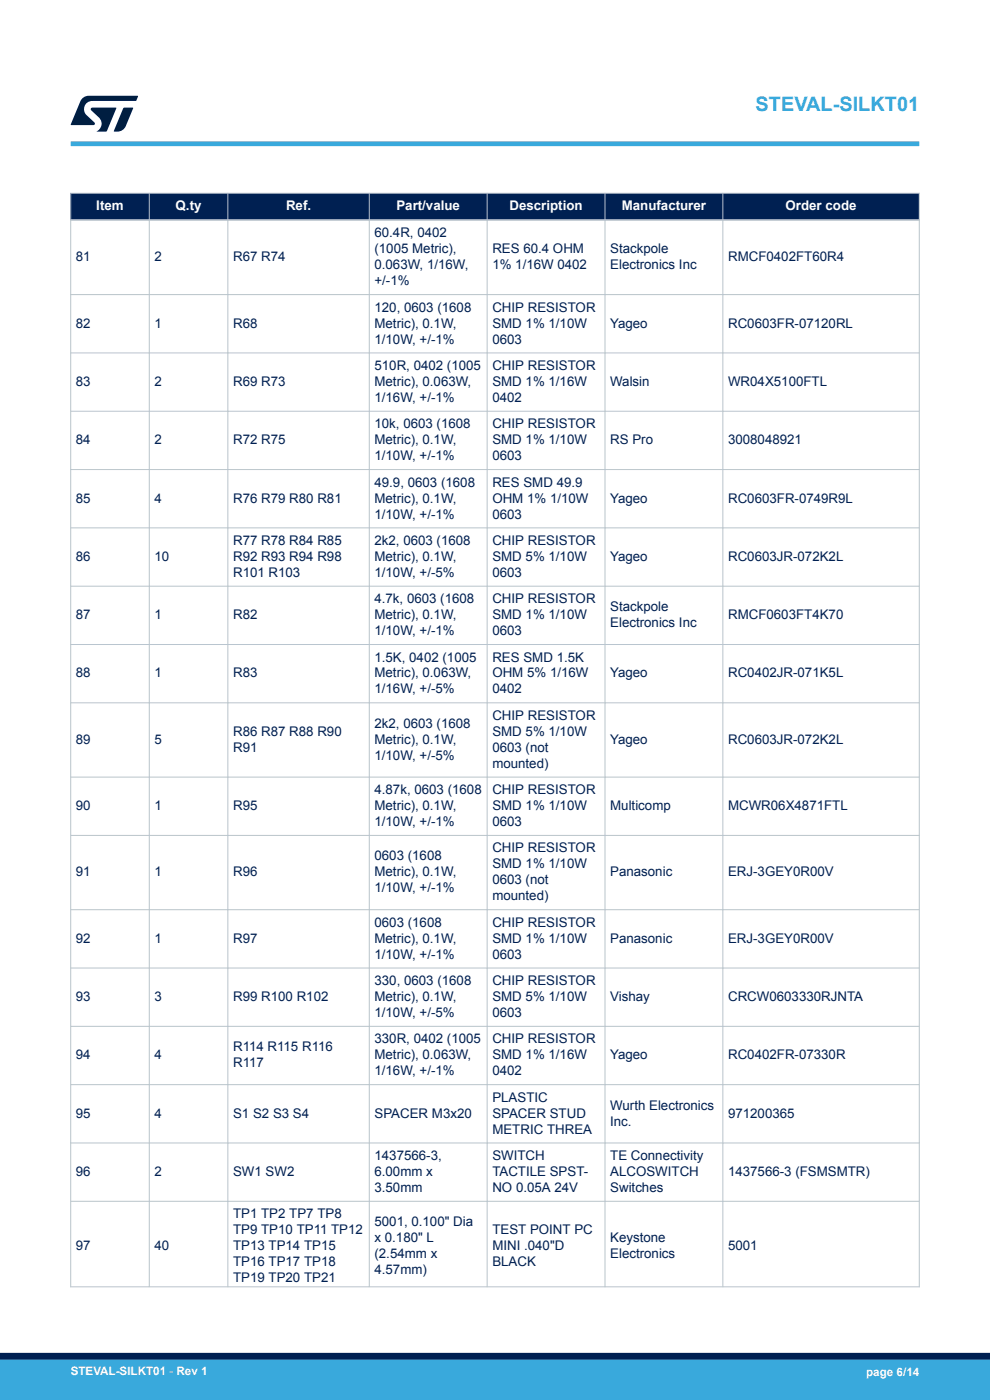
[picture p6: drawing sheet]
<svg xmlns="http://www.w3.org/2000/svg" width="210mm" height="297mm" viewBox="0 0 210 297" stroke-linecap="round" stroke-linejoin="round" font-family="sans-serif">
<defs><g id="words">
<text font-size="4.2" fill="#39a9dc" x="160.3" y="23.5">STEVAL-SILKT01</text>
<g font-size="2.8" fill="#fff">
<text x="20.4" y="44.6">Item</text>
<text x="37.3" y="44.6">Q.ty</text>
<text x="60.7" y="44.6">Ref.</text>
<text x="84.1" y="44.6">Part/value</text>
<text x="108.1" y="44.6">Description</text>
<text x="131.9" y="44.6">Manufacturer</text>
<text x="166.6" y="44.6">Order code</text>
</g>
<g font-size="2.8" fill="#002052">
<text x="79.4" y="50.4">60.4R, 0402</text>
<text x="79.4" y="53.7">(1005 Metric),</text>
<text x="104.4" y="53.7">RES 60.4 OHM</text>
<text x="129.4" y="53.7">Stackpole</text>
<text x="16.1" y="55.4">81</text>
<text x="32.8" y="55.4">2</text>
<text x="49.4" y="55.4">R67 R74</text>
<text x="79.4" y="57.1">0.063W, 1/16W,</text>
<text x="104.4" y="57.1">1% 1/16W 0402</text>
<text x="129.4" y="57.1">Electronics Inc</text>
<text x="154.4" y="55.4">RMCF0402FT60R4</text>
<text x="79.4" y="60.5">+/-1%</text>
<text x="16.1" y="69.5">82</text>
<text x="32.8" y="69.5">1</text>
<text x="49.4" y="69.5">R68</text>
<text x="79.4" y="66.1">120, 0603 (1608</text>
<text x="79.4" y="69.5">Metric), 0.1W,</text>
<text x="104.4" y="66.1">CHIP RESISTOR</text>
<text x="104.4" y="69.5">SMD 1% 1/10W</text>
<text x="129.4" y="69.5">Yageo</text>
<text x="154.4" y="69.5">RC0603FR-07120RL</text>
<text x="79.4" y="72.9">1/10W, +/-1%</text>
<text x="104.4" y="72.9">0603</text>
<text x="16.1" y="81.9">83</text>
<text x="32.8" y="81.9">2</text>
<text x="49.4" y="81.9">R69 R73</text>
<text x="79.4" y="78.5">510R, 0402 (1005</text>
<text x="79.4" y="81.9">Metric), 0.063W,</text>
<text x="104.4" y="78.5">CHIP RESISTOR</text>
<text x="104.4" y="81.9">SMD 1% 1/16W</text>
<text x="129.4" y="81.9">Walsin</text>
<text x="154.4" y="81.9">WR04X5100FTL</text>
<text x="79.4" y="85.3">1/16W, +/-1%</text>
<text x="104.4" y="85.3">0402</text>
<text x="16.1" y="94.2">84</text>
<text x="32.8" y="94.2">2</text>
<text x="49.4" y="94.2">R72 R75</text>
<text x="79.4" y="90.9">10k, 0603 (1608</text>
<text x="79.4" y="94.2">Metric), 0.1W,</text>
<text x="104.4" y="90.9">CHIP RESISTOR</text>
<text x="104.4" y="94.2">SMD 1% 1/10W</text>
<text x="129.4" y="94.2">RS Pro</text>
<text x="154.4" y="94.2">3008048921</text>
<text x="79.4" y="97.6">1/10W, +/-1%</text>
<text x="104.4" y="97.6">0603</text>
<text x="16.1" y="106.6">85</text>
<text x="32.8" y="106.6">4</text>
<text x="49.4" y="106.6">R76 R79 R80 R81</text>
<text x="79.4" y="103.2">49.9, 0603 (1608</text>
<text x="79.4" y="106.6">Metric), 0.1W,</text>
<text x="104.4" y="103.2">RES SMD 49.9</text>
<text x="104.4" y="106.6">OHM 1% 1/10W</text>
<text x="129.4" y="106.6">Yageo</text>
<text x="154.4" y="106.6">RC0603FR-0749R9L</text>
<text x="79.4" y="110">1/10W, +/-1%</text>
<text x="104.4" y="110">0603</text>
<text x="16.1" y="119">86</text>
<text x="32.8" y="119">10</text>
<text x="49.4" y="115.6">R77 R78 R84 R85</text>
<text x="49.4" y="119">R92 R93 R94 R98</text>
<text x="79.4" y="115.6">2k2, 0603 (1608</text>
<text x="79.4" y="119">Metric), 0.1W,</text>
<text x="104.4" y="115.6">CHIP RESISTOR</text>
<text x="104.4" y="119">SMD 5% 1/10W</text>
<text x="129.4" y="119">Yageo</text>
<text x="154.4" y="119">RC0603JR-072K2L</text>
<text x="49.4" y="122.4">R101 R103</text>
<text x="79.4" y="122.4">1/10W, +/-5%</text>
<text x="104.4" y="122.4">0603</text>
<text x="16.1" y="131.4">87</text>
<text x="32.8" y="131.4">1</text>
<text x="49.4" y="131.4">R82</text>
<text x="79.4" y="128">4.7k, 0603 (1608</text>
<text x="79.4" y="131.4">Metric), 0.1W,</text>
<text x="104.4" y="128">CHIP RESISTOR</text>
<text x="104.4" y="131.4">SMD 1% 1/10W</text>
<text x="129.4" y="129.7">Stackpole</text>
<text x="154.4" y="131.4">RMCF0603FT4K70</text>
<text x="79.4" y="134.7">1/10W, +/-1%</text>
<text x="104.4" y="134.7">0603</text>
<text x="129.4" y="133">Electronics Inc</text>
<text x="16.1" y="143.7">88</text>
<text x="32.8" y="143.7">1</text>
<text x="49.4" y="143.7">R83</text>
<text x="79.4" y="140.3">1.5K, 0402 (1005</text>
<text x="79.4" y="143.7">Metric), 0.063W,</text>
<text x="104.4" y="140.3">RES SMD 1.5K</text>
<text x="104.4" y="143.7">OHM 5% 1/16W</text>
<text x="129.4" y="143.7">Yageo</text>
<text x="154.4" y="143.7">RC0402JR-071K5L</text>
<text x="79.4" y="147.1">1/16W, +/-5%</text>
<text x="104.4" y="147.1">0402</text>
<text x="79.4" y="154.4">2k2, 0603 (1608</text>
<text x="104.4" y="152.7">CHIP RESISTOR</text>
<text x="16.1" y="157.8">89</text>
<text x="32.8" y="157.8">5</text>
<text x="49.4" y="156.1">R86 R87 R88 R90</text>
<text x="49.4" y="159.5">R91</text>
<text x="79.4" y="157.8">Metric), 0.1W,</text>
<text x="79.4" y="161.2">1/10W, +/-5%</text>
<text x="104.4" y="156.1">SMD 5% 1/10W</text>
<text x="104.4" y="159.5">0603 (not</text>
<text x="129.4" y="157.8">Yageo</text>
<text x="154.4" y="157.8">RC0603JR-072K2L</text>
<text x="104.4" y="162.9">mounted)</text>
<text x="16.1" y="171.9">90</text>
<text x="32.8" y="171.9">1</text>
<text x="49.4" y="171.9">R95</text>
<text x="79.4" y="168.5">4.87k, 0603 (1608</text>
<text x="79.4" y="171.9">Metric), 0.1W,</text>
<text x="104.4" y="168.5">CHIP RESISTOR</text>
<text x="104.4" y="171.9">SMD 1% 1/10W</text>
<text x="129.4" y="171.9">Multicomp</text>
<text x="154.4" y="171.9">MCWR06X4871FTL</text>
<text x="79.4" y="175.2">1/10W, +/-1%</text>
<text x="104.4" y="175.2">0603</text>
<text x="16.1" y="185.9">91</text>
<text x="32.8" y="185.9">1</text>
<text x="49.4" y="185.9">R96</text>
<text x="79.4" y="182.5">0603 (1608</text>
<text x="79.4" y="185.9">Metric), 0.1W,</text>
<text x="104.4" y="180.8">CHIP RESISTOR</text>
<text x="104.4" y="184.2">SMD 1% 1/10W</text>
<text x="129.4" y="185.9">Panasonic</text>
<text x="154.4" y="185.9">ERJ-3GEY0R00V</text>
<text x="79.4" y="189.3">1/10W, +/-1%</text>
<text x="104.4" y="187.6">0603 (not</text>
<text x="104.4" y="191">mounted)</text>
<text x="79.4" y="196.6">0603 (1608</text>
<text x="104.4" y="196.6">CHIP RESISTOR</text>
<text x="16.1" y="200">92</text>
<text x="32.8" y="200">1</text>
<text x="49.4" y="200">R97</text>
<text x="79.4" y="200">Metric), 0.1W,</text>
<text x="79.4" y="203.4">1/10W, +/-1%</text>
<text x="104.4" y="200">SMD 1% 1/10W</text>
<text x="104.4" y="203.4">0603</text>
<text x="129.4" y="200">Panasonic</text>
<text x="154.4" y="200">ERJ-3GEY0R00V</text>
<text x="79.4" y="209">330, 0603 (1608</text>
<text x="104.4" y="209">CHIP RESISTOR</text>
<text x="16.1" y="212.4">93</text>
<text x="32.8" y="212.4">3</text>
<text x="49.4" y="212.4">R99 R100 R102</text>
<text x="79.4" y="212.4">Metric), 0.1W,</text>
<text x="79.4" y="215.7">1/10W, +/-5%</text>
<text x="104.4" y="212.4">SMD 5% 1/10W</text>
<text x="104.4" y="215.7">0603</text>
<text x="129.4" y="212.4">Vishay</text>
<text x="154.4" y="212.4">CRCW0603330RJNTA</text>
<text x="79.4" y="221.3">330R, 0402 (1005</text>
<text x="104.4" y="221.3">CHIP RESISTOR</text>
<text x="16.1" y="224.7">94</text>
<text x="32.8" y="224.7">4</text>
<text x="49.4" y="223">R114 R115 R116</text>
<text x="49.4" y="226.4">R117</text>
<text x="79.4" y="224.7">Metric), 0.063W,</text>
<text x="104.4" y="224.7">SMD 1% 1/16W</text>
<text x="129.4" y="224.7">Yageo</text>
<text x="154.4" y="224.7">RC0402FR-07330R</text>
<text x="79.4" y="228.1">1/16W, +/-1%</text>
<text x="104.4" y="228.1">0402</text>
<text x="104.4" y="233.7">PLASTIC</text>
<text x="16.1" y="237.1">95</text>
<text x="32.8" y="237.1">4</text>
<text x="49.4" y="237.1">S1 S2 S3 S4</text>
<text x="79.4" y="237.1">SPACER M3x20</text>
<text x="104.4" y="237.1">SPACER STUD</text>
<text x="129.4" y="235.4">Wurth Electronics</text>
<text x="129.4" y="238.8">Inc.</text>
<text x="154.4" y="237.1">971200365</text>
<text x="104.4" y="240.5">METRIC THREA</text>
<text x="16.1" y="249.5">96</text>
<text x="32.8" y="249.5">2</text>
<text x="49.4" y="249.5">SW1 SW2</text>
<text x="79.4" y="246.1">1437566-3,</text>
<text x="79.4" y="249.5">6.00mm x</text>
<text x="104.4" y="246.1">SWITCH</text>
<text x="104.4" y="249.5">TACTILE SPST-</text>
<text x="129.4" y="246.1">TE Connectivity</text>
<text x="129.4" y="249.5">ALCOSWITCH</text>
<text x="154.4" y="249.5">1437566-3 (FSMSMTR)</text>
<text x="79.4" y="252.9">3.50mm</text>
<text x="104.4" y="252.9">NO 0.05A 24V</text>
<text x="129.4" y="252.9">Switches</text>
<text x="49.4" y="258.5">TP1 TP2 TP7 TP8</text>
<text x="49.4" y="261.8">TP9 TP10 TP11 TP12</text>
<text x="79.4" y="260.2">5001, 0.100&quot; Dia</text>
<text x="79.4" y="263.5">x 0.180&quot; L</text>
<text x="104.4" y="261.8">TEST POINT PC</text>
<text x="129.4" y="263.5">Keystone</text>
<text x="16.1" y="265.2">97</text>
<text x="32.8" y="265.2">40</text>
<text x="49.4" y="265.2">TP13 TP14 TP15</text>
<text x="49.4" y="268.6">TP16 TP17 TP18</text>
<text x="79.4" y="266.9">(2.54mm x</text>
<text x="104.4" y="265.2">MINI .040&quot;D</text>
<text x="104.4" y="268.6">BLACK</text>
<text x="129.4" y="266.9">Electronics</text>
<text x="154.4" y="265.2">5001</text>
<text x="49.4" y="272">TP19 TP20 TP21</text>
<text x="79.4" y="270.3">4.57mm)</text>
</g>
<g font-size="2.5" fill="#fff">
<text x="15" y="291.6">STEVAL-SILKT01 - Rev 1</text>
<text x="183.7" y="291.9">page 6/14</text>
</g>
</g></defs>
<g fill="#002052">
<path d="M15 41h180v5.7h-180z" fill-rule="evenodd"/>
<path d="M15 41h180v5.7h-180z" fill-rule="evenodd"/>
</g>
<g fill="none" stroke="#b9c4ca" stroke-width=".21">
<path d="M14.9 41h180.2M15 40.9v232.2M31.7 40.9v232.2M48.3 40.9v232.2M78.3 40.9v232.2M103.3 40.9v232.2M128.3 40.9v232.2M153.3 40.9v232.2M195 40.9v232.2M14.9 62.5h180.2M14.9 74.9h180.2M14.9 87.2h180.2"/>
<path d="M14.9 99.6h180.2M14.9 112h180.2M14.9 124.4h180.2M14.9 136.7h180.2M14.9 149.1h180.2M14.9 164.9h180.2M14.9 177.2h180.2M14.9 193h180.2M14.9 205.4h180.2M14.9 217.7h180.2M14.9 230.1h180.2M14.9 242.5h180.2"/>
<path d="M14.9 254.8h180.2M14.9 273h180.2"/>
</g>
<path d="M14.9 46.7h180.2" fill="none" stroke="#b9c4ca" stroke-width=".35"/>
<path d="M15 30.5h180" fill="none" stroke="#39a9dc" stroke-width="1"/>
<g fill="#001e41">
<path d="M17.6 20.8l1.2-.5 10.5 .1-.5 1h-9.2a1.74 1.74 0 0 0-1.6 1 1.74 1.74 0 0 0 .3 2l1.7 1.6 .1 .2-.1 .3h-5l2.1-5z"/>
<path d="M26.2 22.9h2.1l-1.6 3.9a1.92 1.92 0 0 1-1.8 1.1h-.7l-.1-.1z"/>
<path d="M19.4 22.9l5.2-.1 .1 .1-2.1 5h-2.1a1.85 1.85 0 0 0 .5-2.9l-1.6-1.6-.2-.2z"/>
</g>
<g fill="#39a9dc">
<path d="M0 288.4h210v8.6h-210z" fill-rule="evenodd"/>
<path d="M-.1 288.4h210.2v4.4h-210.2z" fill-rule="evenodd"/>
</g>
<path d="M0 287.7h210" fill="none" stroke="#002052" stroke-width="1.4"/>
<use href="#words"/>
</svg>
